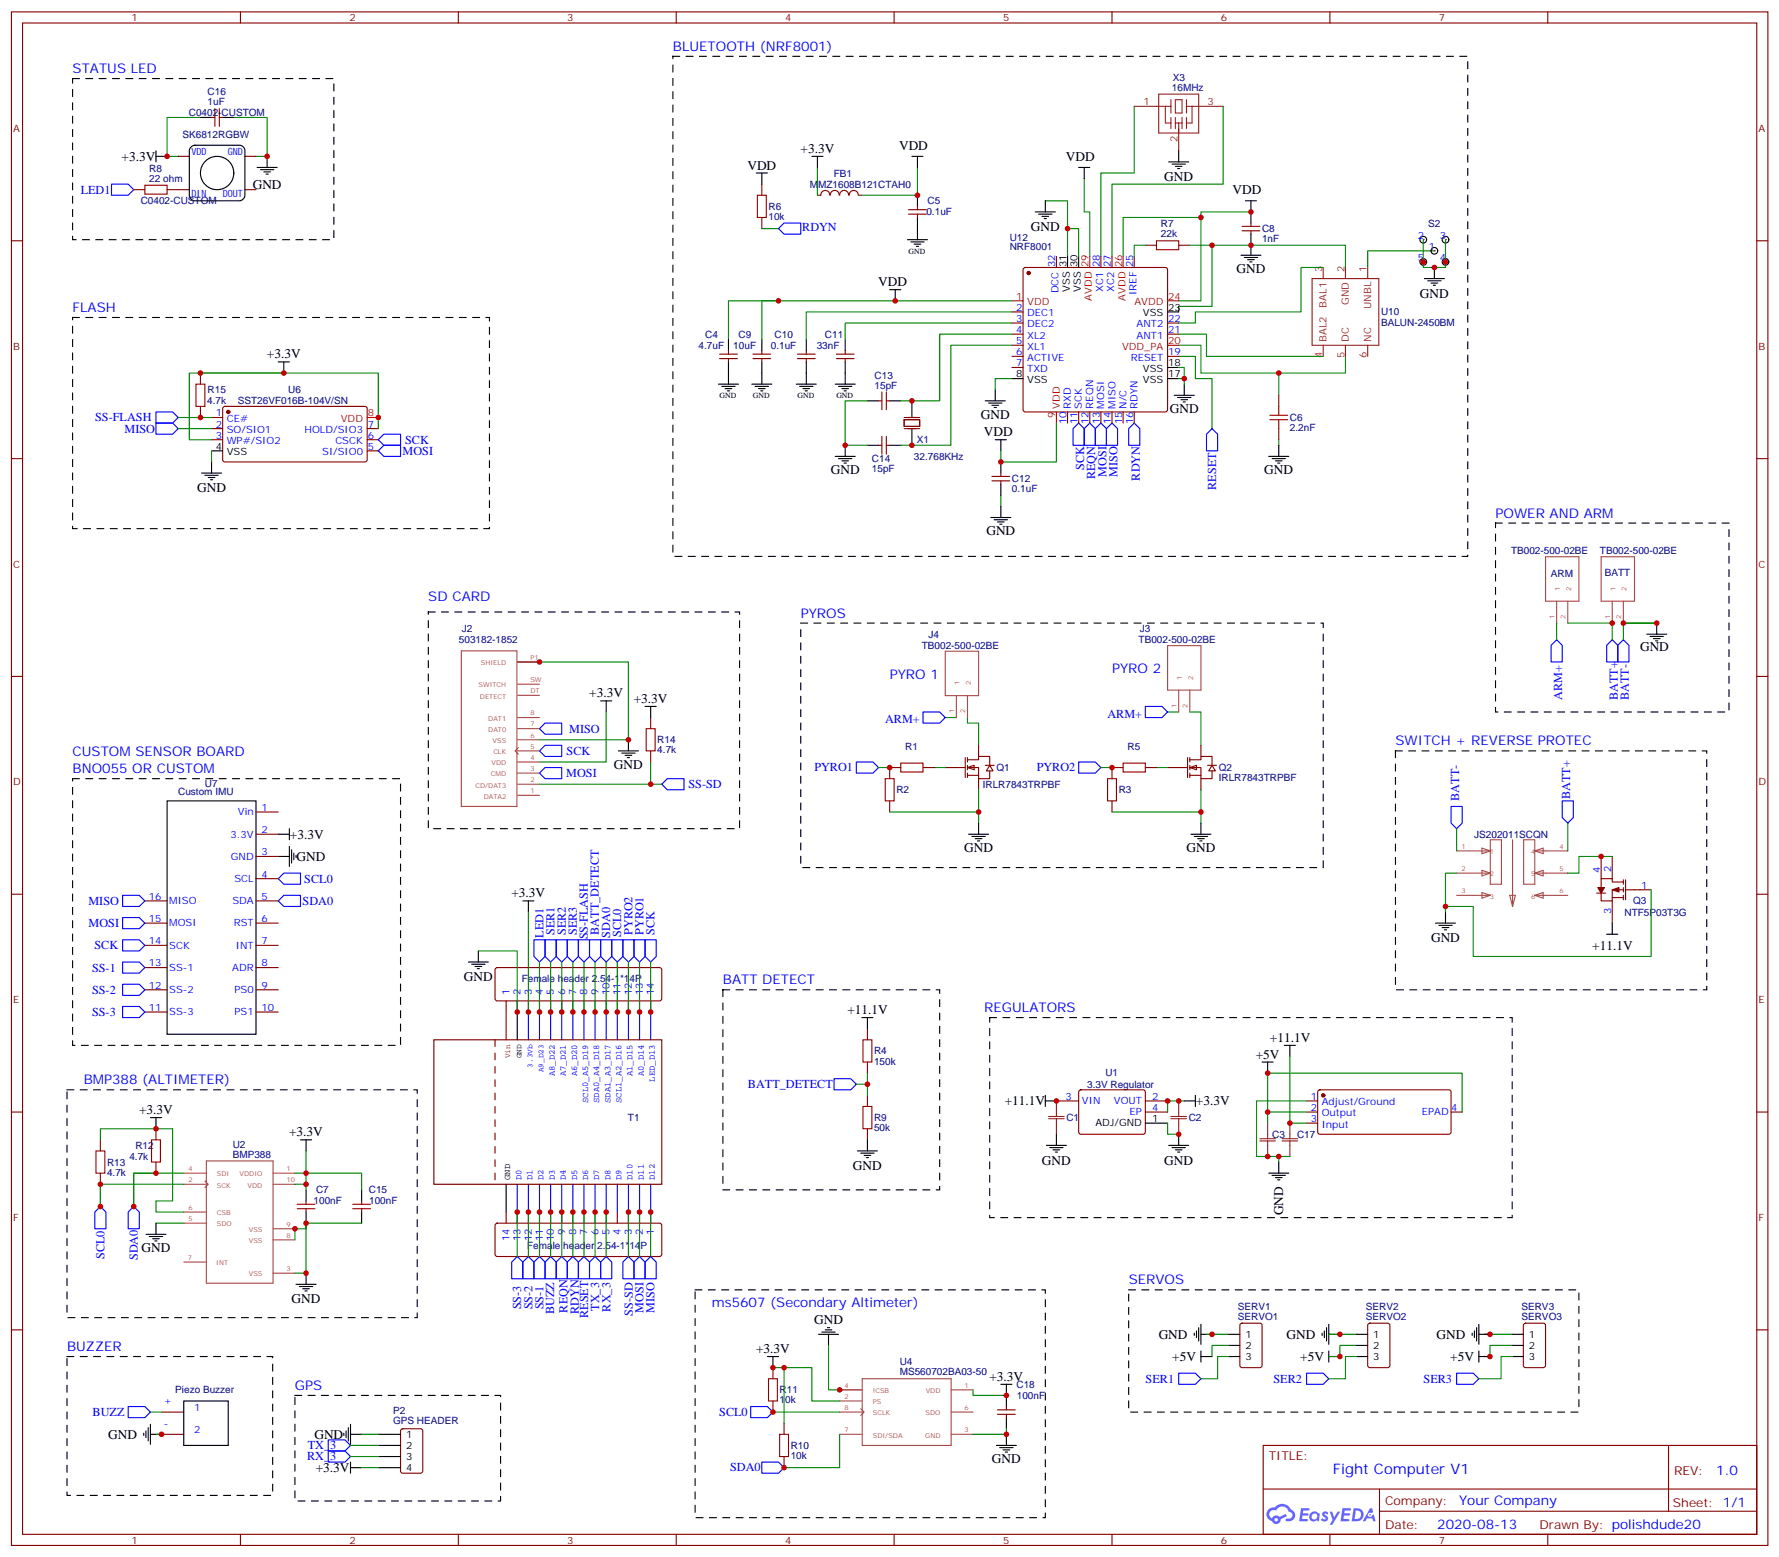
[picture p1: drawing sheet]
<svg xmlns="http://www.w3.org/2000/svg" width="565mm" height="494mm" viewBox="0 0 565 494" stroke-linecap="round" stroke-linejoin="round" font-family="sans-serif">
<defs><g id="words">
<text font-size="4.6" fill="#00f" x="423" y="467.9">Fight Computer V1</text>
<g font-size="4.2" fill="#00f">
<text x="213.5" y="16.1">BLUETOOTH (NRF8001)</text>
<text x="23" y="23.2">STATUS LED</text>
<text x="23" y="99">FLASH</text>
<text x="474.6" y="164.3">POWER AND ARM</text>
<text x="135.9" y="190.7">SD CARD</text>
<text x="254.1" y="196">PYROS</text>
<text x="282.3" y="215.4">PYRO 1</text>
<text x="352.9" y="213.7">PYRO 2</text>
<text x="442.8" y="236.6">SWITCH + REVERSE PROTEC</text>
<text x="23" y="240.1">CUSTOM SENSOR BOARD</text>
<text x="23" y="245.4">BNO055 OR CUSTOM</text>
<text x="229.4" y="312.5">BATT DETECT</text>
<text x="312.3" y="321.3">REGULATORS</text>
<text x="26.6" y="344.2">BMP388 (ALTIMETER)</text>
<text x="358.2" y="407.7">SERVOS</text>
<text x="225.9" y="414.8">ms5607 (Secondary Altimeter)</text>
<text x="21.3" y="428.9">BUZZER</text>
<text x="93.6" y="441.2">GPS</text>
<text x="544.7" y="468.1">1.0</text>
<text x="463" y="477.7">Your Company</text>
<text x="456.1" y="485.5">2020-08-13</text>
</g>
<g font-size="4.2">
<text x="285.3" y="47.5">VDD</text>
<text x="38.6" y="51.1">+3.3V</text>
<text x="237.2" y="53.8">VDD</text>
<text x="254" y="48.5">+3.3V</text>
<text x="338.2" y="51.1">VDD</text>
<text x="80.2" y="59.9">GND</text>
<text x="369.5" y="57.5">GND</text>
<text x="391.1" y="61.7">VDD</text>
<text x="327.1" y="73.4">GND</text>
<text x="392.4" y="86.7">GND</text>
<text x="278.7" y="90.9">VDD</text>
<text x="450.6" y="94.5">GND</text>
<text x="84.7" y="113.8">+3.3V</text>
<text x="371.2" y="131.1">GND</text>
<text x="311.3" y="132.9">GND</text>
<text x="312.2" y="138.5">VDD</text>
<text x="263.6" y="150.5">GND</text>
<text x="401.2" y="150.5">GND</text>
<text x="62.6" y="156.3">GND</text>
<text x="313" y="169.9">GND</text>
<text x="520.5" y="206.6">GND</text>
<text x="187" y="221.4">+3.3V</text>
<text x="201.1" y="223.1">+3.3V</text>
<text x="194.8" y="244">GND</text>
<text x="92" y="266.3">+3.3V</text>
<text x="94.1" y="273.3">GND</text>
<text x="306" y="270.5">GND</text>
<text x="376.5" y="270.5">GND</text>
<text x="162.3" y="284.9">+3.3V</text>
<text x="454.1" y="299.1">GND</text>
<text x="505.3" y="301.5">+11.1V</text>
<text x="147.2" y="311.5">GND</text>
<text x="268.9" y="321.9">+11.1V</text>
<text x="403" y="330.8">+11.1V</text>
<text x="398.5" y="336.1">+5V</text>
<text x="44.1" y="353.7">+3.3V</text>
<text x="318.8" y="350.9">+11.1V</text>
<text x="379.5" y="350.9">+3.3V</text>
<text x="91.8" y="360.7">+3.3V</text>
<text x="270.7" y="371.5">GND</text>
<text x="330.7" y="369.7">GND</text>
<text x="369.5" y="369.7">GND</text>
<text x="407.2" y="385.8" transform="rotate(-90 407.2 385.8)">GND</text>
<text x="44.9" y="397.5">GND</text>
<text x="92.5" y="413.8">GND</text>
<text x="258.3" y="420.4">GND</text>
<text x="367.7" y="425">GND</text>
<text x="408.3" y="425">GND</text>
<text x="455.9" y="425">GND</text>
<text x="239.9" y="429.5">+3.3V</text>
<text x="372" y="432.1">+5V</text>
<text x="412.6" y="432.1">+5V</text>
<text x="460.2" y="432.1">+5V</text>
<text x="314" y="438.4">+3.3V</text>
<text x="34.3" y="456.8">GND</text>
<text x="99.8" y="456.7">GND</text>
<text x="100.2" y="467.3">+3.3V</text>
<text x="314.8" y="464.5">GND</text>
</g>
<g font-size="3.9" fill="#00f">
<text x="25.6" y="61.5">LED1</text>
<text x="254.6" y="73.3">RDYN</text>
<text x="30.2" y="133.8">SS-FLASH</text>
<text x="39.5" y="137.3">MISO</text>
<text x="128.6" y="140.8">SCK</text>
<text x="127.8" y="144.4">MOSI</text>
<text x="344.1" y="149.2" transform="rotate(-90 344.1 149.2)">SCK</text>
<text x="347.6" y="152.1" transform="rotate(-90 347.6 152.1)">REQN</text>
<text x="351.1" y="151.3" transform="rotate(-90 351.1 151.3)">MOSI</text>
<text x="354.6" y="151.3" transform="rotate(-90 354.6 151.3)">MISO</text>
<text x="361.7" y="152.6" transform="rotate(-90 361.7 152.6)">RDYN</text>
<text x="385.9" y="155.5" transform="rotate(-90 385.9 155.5)">RESET</text>
<text x="351.4" y="227.8">ARM+</text>
<text x="495.8" y="222.2" transform="rotate(-90 495.8 222.2)">ARM+</text>
<text x="513.4" y="222.2" transform="rotate(-90 513.4 222.2)">BATT+</text>
<text x="516.9" y="222.2" transform="rotate(-90 516.9 222.2)">BATT-</text>
<text x="180.6" y="232.6">MISO</text>
<text x="280.9" y="229.6">ARM+</text>
<text x="179.8" y="239.7">SCK</text>
<text x="258.4" y="244.9">PYRO1</text>
<text x="329" y="244.9">PYRO2</text>
<text x="179.7" y="246.7">MOSI</text>
<text x="218.5" y="250.2">SS-SD</text>
<text x="463" y="254.3" transform="rotate(-90 463 254.3)">BATT-</text>
<text x="498.3" y="253.7" transform="rotate(-90 498.3 253.7)">BATT+</text>
<text x="96.6" y="280.3">SCL0</text>
<text x="28.1" y="287.4">MISO</text>
<text x="96" y="287.4">SDA0</text>
<text x="28.1" y="294.3">MOSI</text>
<text x="172.5" y="297.6" transform="rotate(-90 172.5 297.6)">LED1</text>
<text x="176" y="296.9" transform="rotate(-90 176 296.9)">SER1</text>
<text x="179.5" y="296.9" transform="rotate(-90 179.5 296.9)">SER2</text>
<text x="183.1" y="296.9" transform="rotate(-90 183.1 296.9)">SER3</text>
<text x="186.6" y="298.2" transform="rotate(-90 186.6 298.2)">SS-FLASH</text>
<text x="190.1" y="296.7" transform="rotate(-90 190.1 296.7)">BATT_DETECT</text>
<text x="193.6" y="297.8" transform="rotate(-90 193.6 297.8)">SDA0</text>
<text x="197.1" y="297.4" transform="rotate(-90 197.1 297.4)">SCL0</text>
<text x="200.7" y="296.9" transform="rotate(-90 200.7 296.9)">PYRO2</text>
<text x="204.2" y="296.9" transform="rotate(-90 204.2 296.9)">PYRO1</text>
<text x="207.7" y="296.8" transform="rotate(-90 207.7 296.8)">SCK</text>
<text x="30" y="301.4">SCK</text>
<text x="29.2" y="308.4">SS-1</text>
<text x="29.2" y="315.5">SS-2</text>
<text x="29.2" y="322.5">SS-3</text>
<text x="237.3" y="345.5">BATT_DETECT</text>
<text x="33.1" y="399.8" transform="rotate(-90 33.1 399.8)">SCL0</text>
<text x="43.7" y="400.1" transform="rotate(-90 43.7 400.1)">SDA0</text>
<text x="165.4" y="415.7" transform="rotate(-90 165.4 415.7)">SS-3</text>
<text x="168.9" y="415.6" transform="rotate(-90 168.9 415.6)">SS-2</text>
<text x="172.5" y="415.7" transform="rotate(-90 172.5 415.7)">SS-1</text>
<text x="175.9" y="417.2" transform="rotate(-90 175.9 417.2)">BUZZ</text>
<text x="180.1" y="416.7" transform="rotate(-90 180.1 416.7)">REQN</text>
<text x="183.7" y="417.1" transform="rotate(-90 183.7 417.1)">RDYN</text>
<text x="186.7" y="418.4" transform="rotate(-90 186.7 418.4)">RESET</text>
<text x="190.2" y="416.1" transform="rotate(-90 190.2 416.1)">TX_3</text>
<text x="193.7" y="416.3" transform="rotate(-90 193.7 416.3)">RX_3</text>
<text x="200.8" y="417.6" transform="rotate(-90 200.8 417.6)">SS-SD</text>
<text x="204.2" y="416.8" transform="rotate(-90 204.2 416.8)">MOSI</text>
<text x="207.7" y="416.8" transform="rotate(-90 207.7 416.8)">MISO</text>
<text x="363.6" y="438.9">SER1</text>
<text x="404.1" y="438.9">SER2</text>
<text x="451.8" y="438.9">SER3</text>
<text x="29.4" y="449.4">BUZZ</text>
<text x="228.2" y="449.5">SCL0</text>
<text x="97.7" y="460.1">TX_3</text>
<text x="97.5" y="463.6">RX_3</text>
<text x="231.7" y="467.1">SDA0</text>
</g>
<g font-size="3.9" fill="#800">
<text x="402.6" y="463.4">TITLE:</text>
<text x="531.3" y="468.1">REV:</text>
<text x="439.5" y="477.6">Company:</text>
<text x="530.9" y="478.3">Sheet: 1/1</text>
<text x="439.5" y="485.3">Date:</text>
<text x="488.6" y="485.4">Draw</text>
<text x="498.7" y="485.4">n By: polishdude20</text>
</g>
<g font-size="3.2" fill="#800">
<text x="41.7" y="6.8">1</text>
<text x="110.9" y="6.8">2</text>
<text x="180" y="6.8">3</text>
<text x="249.2" y="6.8">4</text>
<text x="318.3" y="6.8">5</text>
<text x="387.5" y="6.8">6</text>
<text x="456.6" y="6.8">7</text>
<text x="4.2" y="41.9">A</text>
<text x="558" y="41.9">A</text>
<text x="4.2" y="111">B</text>
<text x="558" y="111">B</text>
<text x="4.2" y="180.2">C</text>
<text x="558" y="180.2">C</text>
<text x="4.2" y="249.3">D</text>
<text x="558" y="249.3">D</text>
<text x="4.2" y="318.5">E</text>
<text x="558" y="318.5">E</text>
<text x="4.2" y="387.6">F</text>
<text x="558" y="387.6">F</text>
<text x="41.7" y="490.1">1</text>
<text x="110.9" y="490.1">2</text>
<text x="180" y="490.1">3</text>
<text x="249.2" y="490.1">4</text>
<text x="318.3" y="490.1">5</text>
<text x="387.5" y="490.1">6</text>
<text x="456.6" y="490.1">7</text>
</g>
<g font-size="3.2" fill="#000080">
<text x="371.9" y="28.8">16MHz</text>
<text x="372.2" y="25.6">X3</text>
<text x="65.9" y="33.4">1uF</text>
<text x="65.9" y="30.2">C16</text>
<text x="59.9" y="36.7">C0402-CUSTOM</text>
<text x="57.9" y="43.7">SK6812RGBW</text>
<text x="47.4" y="57.7">22 ohm</text>
<text x="47.4" y="54.6">R8</text>
<text x="257" y="59.6">MMZ1608B121CTAH0</text>
<text x="264.6" y="56.2">FB1</text>
<text x="44.6" y="64.9">C0402-CUSTOM</text>
<text x="294.3" y="64.9">C5</text>
<text x="243.9" y="69.8">10k</text>
<text x="243.9" y="66.7">R6</text>
<text x="294" y="68.4">0.1uF</text>
<text x="453.2" y="72">S2</text>
<text x="320.4" y="76.4">U12</text>
<text x="368.4" y="75.4">22k</text>
<text x="368.4" y="72.2">R7</text>
<text x="400.5" y="76.9">1nF</text>
<text x="400.5" y="73.7">C8</text>
<text x="320.4" y="79.5">NRF8001</text>
<text x="438.3" y="100.1">U10</text>
<text x="223.8" y="107.2">C4</text>
<text x="234.4" y="107.2">C9</text>
<text x="245.8" y="107.2">C10</text>
<text x="261.8" y="107.2">C11</text>
<text x="438.3" y="103.3">BALUN-2450BM</text>
<text x="221.7" y="110.8">4.7uF</text>
<text x="232.7" y="110.8">10uF</text>
<text x="244.6" y="110.7">0.1uF</text>
<text x="259.2" y="110.8">33nF</text>
<text x="65.9" y="124.8">R15</text>
<text x="91.5" y="124.9">U6</text>
<text x="277.5" y="123.4">15pF</text>
<text x="277.5" y="120.2">C13</text>
<text x="65.8" y="128.4">4.7k</text>
<text x="75.5" y="128.4">SST26VF016B-104V/SN</text>
<text x="409.3" y="136.9">2.2nF</text>
<text x="409.3" y="133.7">C6</text>
<text x="290.9" y="140.7">X1</text>
<text x="276.7" y="149.7">15pF</text>
<text x="276.7" y="146.5">C14</text>
<text x="290" y="146">32.768KHz</text>
<text x="321.1" y="153.1">C12</text>
<text x="321.1" y="156.3">0.1uF</text>
<text x="479.5" y="176">TB002-500-02BE</text>
<text x="507.7" y="176">TB002-500-02BE</text>
<text x="492.2" y="183.1">ARM</text>
<text x="509.3" y="183">BATT</text>
<text x="146.5" y="200.7">J2</text>
<text x="294.7" y="202.5">J4</text>
<text x="361.7" y="200.7">J3</text>
<text x="145.6" y="204.3">503182-1852</text>
<text x="292.5" y="206">TB002-500-02BE</text>
<text x="361.3" y="204.3">TB002-500-02BE</text>
<text x="208.6" y="239.2">4.7k</text>
<text x="208.6" y="236">R14</text>
<text x="287.3" y="238">R1</text>
<text x="357.8" y="238">R5</text>
<text x="316.2" y="244.8">Q1</text>
<text x="386.8" y="244.8">Q2</text>
<text x="65" y="249.8">U7</text>
<text x="284.4" y="251.9">R2</text>
<text x="311.9" y="250.1">IRLR7843TRPBF</text>
<text x="355" y="251.9">R3</text>
<text x="386.8" y="248">IRLR7843TRPBF</text>
<text x="56.6" y="252.5">Custom IMU</text>
<text x="467.8" y="266">JS202011SCQN</text>
<text x="518.3" y="287.1">Q3</text>
<text x="515.5" y="290.6">NTF5P03T3G</text>
<text x="165.5" y="311.9">Female header 2.54-1*14P</text>
<text x="277.4" y="334.7">R4</text>
<text x="277.4" y="337.9">150k</text>
<text x="350.8" y="341.7">U1</text>
<text x="345" y="345.4">3.3V Regulator</text>
<text x="199.3" y="355.9">T1</text>
<text x="277.4" y="359.1">50k</text>
<text x="277.4" y="355.9">R9</text>
<text x="338.4" y="355.9">C1</text>
<text x="377.2" y="355.9">C2</text>
<text x="43" y="364.8">R12</text>
<text x="73.9" y="364.3">U2</text>
<text x="403.7" y="361.2">C3</text>
<text x="411.6" y="361.2">C17</text>
<text x="34" y="370">R13</text>
<text x="41.1" y="368.3">4.7k</text>
<text x="73.8" y="367.5">BMP388</text>
<text x="34" y="373.2">4.7k</text>
<text x="99.5" y="382.4">100nF</text>
<text x="100.3" y="378.8">C7</text>
<text x="117" y="378.8">C15</text>
<text x="117.2" y="382.4">100nF</text>
<text x="167.3" y="396.5">Female header 2.54-1*14P</text>
<text x="392.9" y="419">SERVO1</text>
<text x="392.9" y="415.9">SERV1</text>
<text x="433.4" y="419">SERVO2</text>
<text x="433.4" y="415.9">SERV2</text>
<text x="482.8" y="419">SERVO3</text>
<text x="482.8" y="415.9">SERV3</text>
<text x="285.5" y="436.6">MS560702BA03-50</text>
<text x="285.5" y="433.4">U4</text>
<text x="55.6" y="442.3">Piezo Buzzer</text>
<text x="247.4" y="442.3">R11</text>
<text x="322.6" y="440.6">C18</text>
<text x="124.7" y="448.8">P2</text>
<text x="247.4" y="445.5">10k</text>
<text x="322.7" y="444.1">100nF</text>
<text x="124.7" y="452">GPS HEADER</text>
<text x="250.9" y="460">R10</text>
<text x="250.9" y="463.2">10k</text>
</g>
<g font-size="3.2" fill="#8d2323">
<text x="362.9" y="33.4">1</text>
<text x="383.2" y="33.4">3</text>
<text x="373.7" y="45" transform="rotate(-90 373.7 45)">2</text>
<text x="419.6" y="86.3" transform="rotate(-90 419.6 86.3)">3</text>
<text x="426.6" y="86.3" transform="rotate(-90 426.6 86.3)">2</text>
<text x="433.7" y="86.3" transform="rotate(-90 433.7 86.3)">1</text>
<text x="428" y="96.8" transform="rotate(-90 428 96.8)">GND</text>
<text x="435.1" y="98.1" transform="rotate(-90 435.1 98.1)">UNBL</text>
<text x="419.6" y="113.7" transform="rotate(-90 419.6 113.7)">4</text>
<text x="421" y="108.5" transform="rotate(-90 421 108.5)">BAL2 BAL1</text>
<text x="426.6" y="113.7" transform="rotate(-90 426.6 113.7)">5</text>
<text x="428" y="108.5" transform="rotate(-90 428 108.5)">DC</text>
<text x="433.7" y="113.7" transform="rotate(-90 433.7 113.7)">6</text>
<text x="435.1" y="108.5" transform="rotate(-90 435.1 108.5)">NC</text>
</g>
<g font-size="3.2" fill="#00f">
<text x="60.8" y="49.3">VDD</text>
<text x="72.2" y="49.3">GND</text>
<text x="60.8" y="62.7">DIN</text>
<text x="70.7" y="62.7">DO</text>
<text x="73.8" y="62.7">UT</text>
<text x="449.9" y="75.7">2</text>
<text x="457" y="75.7">3</text>
<text x="449.9" y="82.8">5</text>
<text x="453.4" y="79.3">1</text>
<text x="457" y="82.8">4</text>
<text x="334.9" y="84.7" transform="rotate(-90 334.9 84.7)">32</text>
<text x="349" y="84.7" transform="rotate(-90 349 84.7)">28</text>
<text x="352.5" y="84.7" transform="rotate(-90 352.5 84.7)">27</text>
<text x="359.6" y="84.7" transform="rotate(-90 359.6 84.7)">25</text>
<text x="336" y="93.1" transform="rotate(-90 336 93.1)">DCC</text>
<text x="350.1" y="92.6" transform="rotate(-90 350.1 92.6)">XC1</text>
<text x="353.6" y="92.6" transform="rotate(-90 353.6 92.6)">XC2</text>
<text x="360.6" y="93.6" transform="rotate(-90 360.6 93.6)">IREF</text>
<text x="322.5" y="98.7">2</text>
<text x="326" y="100.4">DEC1</text>
<text x="322.5" y="102.2">3</text>
<text x="322.5" y="105.7">4</text>
<text x="326" y="104">DEC2</text>
<text x="326" y="107.5">XL2</text>
<text x="360.7" y="107.5">ANT1</text>
<text x="360.7" y="104">ANT2</text>
<text x="370.7" y="105.7">21</text>
<text x="370.7" y="102.2">22</text>
<text x="322.5" y="109.3">5</text>
<text x="322.5" y="112.8">6</text>
<text x="326" y="111">XL1</text>
<text x="370.7" y="112.8">19</text>
<text x="322.5" y="116.3">7</text>
<text x="326" y="114.5">ACTIVE</text>
<text x="326" y="118.1">TXD</text>
<text x="358.9" y="114.5">RESET</text>
<text x="339.8" y="129.7" transform="rotate(-90 339.8 129.7)">RXD</text>
<text x="343.4" y="129.7" transform="rotate(-90 343.4 129.7)">SCK</text>
<text x="346.9" y="129.7" transform="rotate(-90 346.9 129.7)">REQN</text>
<text x="350.4" y="129.7" transform="rotate(-90 350.4 129.7)">MOSI</text>
<text x="353.9" y="129.7" transform="rotate(-90 353.9 129.7)">MISO</text>
<text x="357.5" y="129.7" transform="rotate(-90 357.5 129.7)">N/C</text>
<text x="361" y="129.7" transform="rotate(-90 361 129.7)">RDYN</text>
<text x="68.5" y="132.2">1</text>
<text x="68.5" y="135.7">2</text>
<text x="72" y="133.9">CE#</text>
<text x="72" y="137.5">SO/SIO1</text>
<text x="96.7" y="137.5">HOLD/SIO3</text>
<text x="116.7" y="135.7">7</text>
<text x="338.4" y="134.6" transform="rotate(-90 338.4 134.6)">10</text>
<text x="341.9" y="134.6" transform="rotate(-90 341.9 134.6)">11</text>
<text x="345.5" y="134.6" transform="rotate(-90 345.5 134.6)">12</text>
<text x="349" y="134.6" transform="rotate(-90 349 134.6)">13</text>
<text x="352.5" y="134.6" transform="rotate(-90 352.5 134.6)">14</text>
<text x="356.1" y="134.6" transform="rotate(-90 356.1 134.6)">15</text>
<text x="359.6" y="134.6" transform="rotate(-90 359.6 134.6)">16</text>
<text x="68.5" y="139.2">3</text>
<text x="72" y="141">WP#/SIO2</text>
<text x="106.4" y="141">CSCK</text>
<text x="116.7" y="142.8">5</text>
<text x="116.7" y="139.2">6</text>
<text x="102.3" y="144.5">SI/SIO0</text>
<text x="83" y="257.4">1</text>
<text x="75.5" y="258.8">Vin</text>
<text x="73.2" y="265.9">3.3V</text>
<text x="83" y="264.5">2</text>
<text x="73.3" y="272.9">GND</text>
<text x="83" y="271.5">3</text>
<text x="74.4" y="280">SCL</text>
<text x="83" y="278.6">4</text>
<text x="507.8" y="277.2" transform="rotate(-90 507.8 277.2)">4</text>
<text x="511.3" y="276.8" transform="rotate(-90 511.3 276.8)">2</text>
<text x="47.2" y="285.6">16</text>
<text x="53.7" y="287.1">MISO</text>
<text x="73.8" y="287.1">SDA</text>
<text x="83" y="285.6">5</text>
<text x="520.8" y="282.1">1</text>
<text x="47.2" y="292.7">15</text>
<text x="83" y="292.7">6</text>
<text x="511.3" y="290.1" transform="rotate(-90 511.3 290.1)">3</text>
<text x="47.2" y="299.8">14</text>
<text x="53.7" y="294.1">MOSI</text>
<text x="74.2" y="294.1">RST</text>
<text x="83" y="299.8">7</text>
<text x="53.7" y="301.2">SCK</text>
<text x="74.9" y="301.2">INT</text>
<text x="47.2" y="306.8">13</text>
<text x="53.7" y="308.2">SS-1</text>
<text x="73.7" y="308.2">ADR</text>
<text x="83" y="306.8">8</text>
<text x="47.2" y="313.9">12</text>
<text x="53.7" y="315.3">SS-2</text>
<text x="74.4" y="315.3">PS0</text>
<text x="83" y="313.9">9</text>
<text x="161.7" y="316" transform="rotate(-90 161.7 316)">1</text>
<text x="165.2" y="316" transform="rotate(-90 165.2 316)">2</text>
<text x="168.7" y="316" transform="rotate(-90 168.7 316)">3</text>
<text x="172.3" y="316" transform="rotate(-90 172.3 316)">4</text>
<text x="175.8" y="316" transform="rotate(-90 175.8 316)">5</text>
<text x="179.3" y="316" transform="rotate(-90 179.3 316)">6</text>
<text x="182.8" y="316" transform="rotate(-90 182.8 316)">7</text>
<text x="186.4" y="316" transform="rotate(-90 186.4 316)">8</text>
<text x="189.9" y="316" transform="rotate(-90 189.9 316)">9</text>
<text x="193.4" y="316" transform="rotate(-90 193.4 316)">10</text>
<text x="197" y="316" transform="rotate(-90 197 316)">11</text>
<text x="200.5" y="316" transform="rotate(-90 200.5 316)">12</text>
<text x="204" y="316" transform="rotate(-90 204 316)">13</text>
<text x="207.5" y="316" transform="rotate(-90 207.5 316)">14</text>
<text x="47.2" y="320.9">11</text>
<text x="53.7" y="322.3">SS-3</text>
<text x="74.4" y="322.3">PS1</text>
<text x="83" y="320.9">10</text>
<text x="338.2" y="349.1">3</text>
<text x="343.4" y="350.6">VIN</text>
<text x="353.5" y="350.6">VOUT</text>
<text x="365.6" y="349.1">2</text>
<text x="365.6" y="352.7">4</text>
<text x="416" y="349.1">1</text>
<text x="416" y="352.7">2</text>
<text x="419.5" y="350.9">Adjust/Ground</text>
<text x="460.5" y="352.7">4</text>
<text x="358.5" y="354.1">EP</text>
<text x="416" y="356.2">3</text>
<text x="419.5" y="354.4">Output</text>
<text x="419.5" y="358">Input</text>
<text x="451.2" y="354.1">EPAD</text>
<text x="161.7" y="394.1" transform="rotate(-90 161.7 394.1)">14</text>
<text x="165.2" y="394.1" transform="rotate(-90 165.2 394.1)">13</text>
<text x="168.7" y="394.1" transform="rotate(-90 168.7 394.1)">12</text>
<text x="172.3" y="394.1" transform="rotate(-90 172.3 394.1)">11</text>
<text x="175.8" y="394.1" transform="rotate(-90 175.8 394.1)">10</text>
<text x="179.3" y="392.1" transform="rotate(-90 179.3 392.1)">9</text>
<text x="182.8" y="392.1" transform="rotate(-90 182.8 392.1)">8</text>
<text x="186.4" y="392.1" transform="rotate(-90 186.4 392.1)">7</text>
<text x="189.9" y="392.1" transform="rotate(-90 189.9 392.1)">6</text>
<text x="193.4" y="392.1" transform="rotate(-90 193.4 392.1)">5</text>
<text x="197" y="392.1" transform="rotate(-90 197 392.1)">4</text>
<text x="200.5" y="392.1" transform="rotate(-90 200.5 392.1)">3</text>
<text x="204" y="392.1" transform="rotate(-90 204 392.1)">2</text>
<text x="207.5" y="392.1" transform="rotate(-90 207.5 392.1)">1</text>
<text x="52" y="445.8">+</text>
<text x="61.6" y="447.9">1</text>
<text x="52" y="452.9">-</text>
<text x="61.6" y="455">2</text>
</g>
<g font-size="3.2">
<text x="338.4" y="84.7" transform="rotate(-90 338.4 84.7)">31</text>
<text x="341.9" y="84.7" transform="rotate(-90 341.9 84.7)">30</text>
<text x="339.5" y="92.7" transform="rotate(-90 339.5 92.7)">VSS</text>
<text x="343" y="92.7" transform="rotate(-90 343 92.7)">VSS</text>
<text x="362.7" y="100.4">VSS</text>
<text x="370.7" y="98.7">23</text>
<text x="322.5" y="119.8">8</text>
<text x="362.7" y="118.1">VSS</text>
<text x="370.7" y="119.8">17</text>
<text x="370.7" y="116.3">18</text>
<text x="326" y="121.6">VSS</text>
<text x="362.7" y="121.6">VSS</text>
<text x="68.5" y="142.8">4</text>
<text x="72" y="144.5">VSS</text>
<text x="347.6" y="357.6">ADJ/GND</text>
<text x="365.6" y="356.2">1</text>
<text x="395.2" y="424.6">1</text>
<text x="435.8" y="424.6">1</text>
<text x="485.2" y="424.6">1</text>
<text x="395.2" y="428.2">2</text>
<text x="395.2" y="431.7">3</text>
<text x="435.8" y="428.2">2</text>
<text x="435.8" y="431.7">3</text>
<text x="485.2" y="428.2">2</text>
<text x="485.2" y="431.7">3</text>
<text x="128.9" y="456.4">1</text>
<text x="128.9" y="459.9">2</text>
<text x="128.9" y="463.4">3</text>
<text x="128.9" y="467">4</text>
</g>
<g font-size="3.2" fill="#f00">
<text x="345.5" y="84.7" transform="rotate(-90 345.5 84.7)">29</text>
<text x="356.1" y="84.7" transform="rotate(-90 356.1 84.7)">26</text>
<text x="322.5" y="95.1">1</text>
<text x="346.5" y="95.4" transform="rotate(-90 346.5 95.4)">AVDD</text>
<text x="357.1" y="95.4" transform="rotate(-90 357.1 95.4)">AVDD</text>
<text x="370.7" y="95.1">24</text>
<text x="326" y="96.9">VDD</text>
<text x="360" y="96.9">AVDD</text>
<text x="356.1" y="111">VDD_PA</text>
<text x="370.7" y="109.3">20</text>
<text x="336.3" y="129.7" transform="rotate(-90 336.3 129.7)">VDD</text>
<text x="108.2" y="133.9">VDD</text>
<text x="116.7" y="132.2">8</text>
<text x="334.9" y="132.6" transform="rotate(-90 334.9 132.6)">9</text>
</g>
<g font-size="2.8" fill="#00f">
<text x="176.1" y="341.7" transform="rotate(-90 176.1 341.7)">A8_D22</text>
<text x="179.6" y="341.7" transform="rotate(-90 179.6 341.7)">A7_D21</text>
<text x="183.1" y="341.7" transform="rotate(-90 183.1 341.7)">A6_D20</text>
<text x="200.7" y="341.7" transform="rotate(-90 200.7 341.7)">A1_D15</text>
<text x="204.3" y="341.7" transform="rotate(-90 204.3 341.7)">A0_D14</text>
<text x="207.8" y="343.4" transform="rotate(-90 207.8 343.4)">LED_D13</text>
<text x="186.6" y="350.1" transform="rotate(-90 186.6 350.1)">SCL0_A5_D19</text>
<text x="190.2" y="350.1" transform="rotate(-90 190.2 350.1)">SDA0_A4_D18</text>
<text x="193.7" y="350.1" transform="rotate(-90 193.7 350.1)">SDA1_A3_D17</text>
<text x="197.2" y="350.1" transform="rotate(-90 197.2 350.1)">SCL1_A2_D16</text>
<text x="165.5" y="374.5" transform="rotate(-90 165.5 374.5)">D0</text>
<text x="169" y="374.5" transform="rotate(-90 169 374.5)">D1</text>
<text x="172.5" y="374.5" transform="rotate(-90 172.5 374.5)">D2</text>
<text x="176.1" y="374.5" transform="rotate(-90 176.1 374.5)">D3</text>
<text x="179.6" y="374.5" transform="rotate(-90 179.6 374.5)">D4</text>
<text x="183.1" y="374.5" transform="rotate(-90 183.1 374.5)">D5</text>
<text x="186.6" y="374.5" transform="rotate(-90 186.6 374.5)">D6</text>
<text x="190.2" y="374.5" transform="rotate(-90 190.2 374.5)">D7</text>
<text x="193.7" y="374.5" transform="rotate(-90 193.7 374.5)">D8</text>
<text x="197.2" y="374.5" transform="rotate(-90 197.2 374.5)">D9</text>
<text x="200.7" y="374.5" transform="rotate(-90 200.7 374.5)">D10</text>
<text x="204.3" y="374.5" transform="rotate(-90 204.3 374.5)">D11</text>
<text x="207.8" y="374.5" transform="rotate(-90 207.8 374.5)">D12</text>
</g>
<text font-size="2.8" x="161.9" y="374.5" transform="rotate(-90 161.9 374.5)">GND</text>
<g font-size="2.5">
<text x="288.3" y="80.5">GND</text>
<text x="228.4" y="126.4">GND</text>
<text x="239" y="126.4">GND</text>
<text x="253.1" y="126.4">GND</text>
<text x="265.4" y="126.4">GND</text>
<text x="165.5" y="336" transform="rotate(-90 165.5 336)">GND</text>
</g>
<text font-size="2.5" fill="#f00" x="161.9" y="336" transform="rotate(-90 161.9 336)">Vin</text>
<g font-size="2.5" fill="#00f">
<text x="169" y="338.9" transform="rotate(-90 169 338.9)">3.3Vb</text>
<text x="172.5" y="340.4" transform="rotate(-90 172.5 340.4)">A9_D23</text>
</g>
<g font-size="2.1" fill="#a54b4b">
<text x="495" y="187.5" transform="rotate(-90 495 187.5)">1</text>
<text x="498.6" y="187.5" transform="rotate(-90 498.6 187.5)">2</text>
<text x="512.7" y="187.5" transform="rotate(-90 512.7 187.5)">1</text>
<text x="516.2" y="187.5" transform="rotate(-90 516.2 187.5)">2</text>
<text x="493.3" y="196.5" transform="rotate(-90 493.3 196.5)">1</text>
<text x="496.8" y="196.5" transform="rotate(-90 496.8 196.5)">2</text>
<text x="510.9" y="196.5" transform="rotate(-90 510.9 196.5)">1</text>
<text x="514.5" y="196.5" transform="rotate(-90 514.5 196.5)">2</text>
<text x="168.3" y="209.5">P1</text>
<text x="152.6" y="211.2">SHIELD</text>
<text x="375.1" y="215.7" transform="rotate(-90 375.1 215.7)">1</text>
<text x="378.6" y="215.7" transform="rotate(-90 378.6 215.7)">2</text>
<text x="151.9" y="218.2">SWITCH</text>
<text x="152.3" y="221.8">DETECT</text>
<text x="168.3" y="220">DT</text>
<text x="168.3" y="216.5">SW</text>
<text x="304.5" y="217.5" transform="rotate(-90 304.5 217.5)">1</text>
<text x="308.1" y="217.5" transform="rotate(-90 308.1 217.5)">2</text>
<text x="168.3" y="227.1">8</text>
<text x="302.8" y="226.5" transform="rotate(-90 302.8 226.5)">1</text>
<text x="306.3" y="226.5" transform="rotate(-90 306.3 226.5)">2</text>
<text x="373.4" y="224.7" transform="rotate(-90 373.4 224.7)">1</text>
<text x="376.9" y="224.7" transform="rotate(-90 376.9 224.7)">2</text>
<text x="155" y="232.4">DAT0</text>
<text x="155" y="228.8">DAT1</text>
<text x="168.3" y="230.6">7</text>
<text x="156.3" y="235.9">VSS</text>
<text x="156.6" y="239.4">CLK</text>
<text x="168.3" y="237.7">5</text>
<text x="168.3" y="234.1">6</text>
<text x="156" y="242.9">VDD</text>
<text x="168.3" y="244.7">3</text>
<text x="168.3" y="241.2">4</text>
<text x="150.9" y="250">CD/DAT3</text>
<text x="155.8" y="246.5">CMD</text>
<text x="168.3" y="251.8">1</text>
<text x="168.3" y="248.3">2</text>
<text x="153.5" y="253.5">DATA2</text>
<text x="463.8" y="269.4">1</text>
<text x="494.9" y="269.4">4</text>
<text x="472.8" y="271.2">1</text>
<text x="485.9" y="271.2">4</text>
<text x="463.8" y="276.5">2</text>
<text x="472.8" y="278.2">2</text>
<text x="485.9" y="278.2">5</text>
<text x="494.9" y="276.5">5</text>
<text x="463.8" y="283.5">3</text>
<text x="472.8" y="285.3">3</text>
<text x="485.9" y="285.3">6</text>
<text x="494.9" y="283.5">6</text>
<text x="59.9" y="371.7">4</text>
<text x="90.9" y="371.7">1</text>
<text x="59.9" y="375.3">2</text>
<text x="68.8" y="377">SCK</text>
<text x="68.8" y="373.5">SDI</text>
<text x="76" y="373.5">VDDIO</text>
<text x="78.6" y="377">VDD</text>
<text x="90.9" y="375.3">10</text>
<text x="59.9" y="387.6">5</text>
<text x="59.9" y="384.1">6</text>
<text x="68.8" y="389.3">SDO</text>
<text x="68.8" y="385.8">CSB</text>
<text x="90.9" y="389.4">9</text>
<text x="79" y="394.6">VSS</text>
<text x="79" y="391.1">VSS</text>
<text x="90.9" y="392.9">8</text>
<text x="59.6" y="400">7</text>
<text x="68.6" y="401.7">INT</text>
<text x="79" y="405.2">VSS</text>
<text x="90.9" y="403.5">3</text>
<text x="268" y="440.5">4</text>
<text x="277" y="442.3">!CSB</text>
<text x="293.8" y="442.3">VDD</text>
<text x="306.1" y="440.5">1</text>
<text x="268" y="444.1">2</text>
<text x="268" y="447.6">8</text>
<text x="277" y="445.8">PS</text>
<text x="277" y="449.3">SCLK</text>
<text x="293.7" y="449.3">SDO</text>
<text x="306.1" y="447.6">6</text>
<text x="268" y="454.6">7</text>
<text x="306.1" y="454.6">3</text>
<text x="277" y="456.4">SDI/SDA</text>
<text x="293.6" y="456.4">GND</text>
</g>
</g></defs>
<g fill="none" stroke="#870000" stroke-width=".35">
<path d="M3.6 3.8h557.4v486.8h-557.4zM7.2 7.3h550.3v479.8h-550.3zM76.3 3.8v3.5M145.5 3.8v3.5M214.6 3.8v3.5M283.7 3.8v3.5M352.9 3.8v3.5M422 3.8v3.5M491.2 3.8v3.5M3.6 76.4h3.6M557.5 76.4h3.5M3.6 145.6h3.6"/>
<path d="M557.5 145.6h3.5M3.6 214.7h3.6M557.5 214.7h3.5M3.6 283.9h3.6M557.5 283.9h3.5M3.6 353h3.6M557.5 353h3.5M3.6 422.2h3.6M557.5 422.2h3.5M400.9 458.9h156.6v28.2h-156.6zM529.5 458.9v20.9M400.9 472.7h156.5"/>
<path d="M437.8 479.8h119.6M437.8 472.7v14.1M76.3 487.1v3.5M145.5 487.1v3.5M214.6 487.1v3.5M283.7 487.1v3.5M352.9 487.1v3.5M422 487.1v3.5M491.2 487.1v3.5"/>
</g>
<g fill="#5487ff">
<path d="M419.8 480a1.22 1.22 0 0 1 1.8 .3l-.4 .6a.47 .47 0 0 0-.4-.4 .47 .47 0 0 0-.5 .2l.2 .2a1.14 1.14 0 0 1 .8 1.7 1.14 1.14 0 0 1-1.9 0l-.3-.2 .5-.5 .8 .4a.29 .29 0 0 0 .3-.2 .29 .29 0 0 0-.3-.4 1.04 1.04 0 0 1-.6-1.7z"/>
<path d="M412.9 478.8h2.3l.3 .2-.1 .5h-1.8l-.1 .9h1.5l.3 .4-.4 .3h-1.6l-.1 1.1 1.7 .1 .2 .3-.2 .3h-2.6z"/>
<path d="M426 478.8l2.7 .2-.2 .5h-1.8l-.1 .9h1.5l.3 .3-.3 .4h-1.6l-.2 1.1 1.7 .1 .2 .3-.1 .3h-2.7z"/>
<path d="M434.8 478.8h.6l.4 1.2-.6 .4a.69 .69 0 0 0-1.1 .2 .69 .69 0 0 0 .5 1 .69 .69 0 0 0 .9-.6l.5-.3 .5 2.2h-.8l-.2-.9h-1.7l-.5 .9h-.9z"/>
<path d="M422 479.9h.7l.7 1.8 1.1-1.8h.8l-2.5 4.2h-.8l.9-1.6z"/>
<path d="M429.5 478.8l-.6 4.1h1.4a2.11 2.11 0 0 0 2.4-2.1 2.11 2.11 0 0 0-2.5-2zM430.3 479.5a1.43 1.43 0 0 1 1.6 1.6 1.43 1.43 0 0 1-2 1.1z"/>
<path d="M415.8 480.4a1.54 1.54 0 0 0 0 2.2 1.54 1.54 0 0 0 2.1 .1l.6 .2 .3-2.3-.6-.2a1.49 1.49 0 0 0-2.4 0zM416.1 481.4a.95 .95 0 0 1 1.9 0 .95 .95 0 0 1-1.9 0z"/>
<path d="M402.6 479.2a2.18 2.18 0 0 0 1 3.7 1.44 1.44 0 0 0 1.7 .9 1.44 1.44 0 0 0 1.1-1.5l2-1-.4-.7-1.9 .9a1.47 1.47 0 0 0-2.5 .5 1.39 1.39 0 0 1-.6-2 1.39 1.39 0 0 1 2-.4 2.12 2.12 0 0 1 2.1-1.3 2.12 2.12 0 0 1 1.9 1.7 1.14 1.14 0 0 1 1.1 1.4 1.14 1.14 0 0 1-1.6 .7 .43 .43 0 0 0-.6 .4 .43 .43 0 0 0 .4 .4 1.98 1.98 0 0 0 2.6-1.2 1.98 1.98 0 0 0-1.3-2.5 3.1 3.1 0 0 0-5.2-.7l-.9 .1zM404.5 482.5a.54 .54 0 0 1 1 0 .54 .54 0 0 1-1 0z"/>
<circle cx="434.8" cy="480.9" r=".26"/>
</g>
<g fill="none" stroke="#000" stroke-width=".35">
<path d="M81.6 53.2h6.3M82.7 53.9h4.2M83.7 54.6h2.1M84.4 55.3h.7M84.8 49.6v3.6M190.6 222.5h3.5M192.4 222.5v3.5M88.3 271.9h3.5M88.3 264.8h3.5M91.8 263.1v3.5M91.8 268.7v6.4M92.5 269.8v4.2"/>
<path d="M93.2 270.8v2.1M93.9 271.5v.7M307.4 264.8h6.3M308.4 265.5h4.3M309.5 266.2h2.1M310.2 266.9h.7M310.6 261.3v3.5M377.9 264.8h6.4M379 265.5h4.2M380 266.2h2.2M380.8 266.9h.7M381.1 261.3v3.5"/>
<path d="M165.9 286h3.5M167.7 286v3.5M455.5 293.1h6.4M456.6 293.8h4.2M457.7 294.5h2.1M458.4 295.2h.7M458.7 289.5v3.6M509.9 296.6h3.5M511.6 293.1v3.5M148.6 305.4h6.4M149.7 306.1h4.2M150.7 306.8h2.2"/>
<path d="M151.4 307.5h.8M151.8 301.9v3.5M400.5 337.1h3.5M402.3 337.1v3.6M407.6 331.9h3.5M409.3 331.9v3.5M331.7 349.5h3.5M331.7 347.7v3.6M375.8 349.5h3.5M379.3 347.7v3.6M370.9 363.6h6.3M371.9 364.3h4.3"/>
<path d="M373 365h2.1M373.7 365.7h.7M374.1 360.1v3.5M402.6 372.4h6.4M403.7 373.1h4.2M404.7 373.8h2.2M405.4 374.5h.8M405.8 368.9v3.5M379 423.2v.7M379.7 422.5v2.1M380.4 421.5v4.2M381.1 430.6h3.5"/>
<path d="M381.1 420.4v6.4M381.1 428.9v3.5M381.1 423.6h3.5M389.9 430.6h3.6M389.9 423.6h3.6M389.9 427.1h3.6M419.6 423.2v.7M420.3 422.5v2.1M421 421.5v4.2M421.7 430.6h3.5M421.7 420.4v6.4M421.7 428.9v3.5"/>
<path d="M421.7 423.6h3.5M430.5 430.6h3.5M430.5 423.6h3.5M430.5 427.1h3.5M467.2 423.2v.7M467.9 422.5v2.1M468.6 421.5v4.2M469.3 430.6h3.5M469.3 423.6h3.5M469.3 420.4v6.4M469.3 428.9v3.5M479.9 430.6h3.5"/>
<path d="M479.9 423.6h3.5M479.9 427.1h3.5M45.6 455v.7M46.3 454.3v2.1M47 453.2v4.2M47.7 455.3h3.6M47.7 452.2v6.3"/>
</g>
<path d="M135.9 194.3h98.8v68.8h-98.8zM254.1 197.8h165.8v77.6h-165.8zM23 247.2h104.1v84.7h-104.1z" fill="none" stroke="#000" stroke-width=".35" stroke-dasharray="2.1 2.1"/>
<g fill="none" stroke="#008700" stroke-width=".35">
<path d="M300 227.8h3.5M307 227.8v1.8h3.6v7M370.5 226h3.6M377.6 226h3.5v10.6M278.8 243.7h3.5M282.3 257.8h28.3v3.5M349.4 243.7h3.5M352.9 257.8h28.2v3.5M167.7 289.5v31.8M151.8 301.9h12.3v19.4M206.5 384.8v14.1M382.9 423.6h7"/>
<path d="M389.9 427.1h-5.3v3.5M389.9 430.6h-3.5v7.1h-5.3M421.7 423.6h8.8M430.5 427.1h-5.3v3.5h-3.5M430.5 430.6h-3.5v7.1h-5.3M471.1 423.6h8.8M479.9 427.1h-7.1v3.5h-1.7M479.9 430.6h-3.5v7.1h-7.1M49.5 455.3h1.8"/>
</g>
<g fill="none" stroke="#870000" stroke-width=".35">
<path d="M157.3 307.4l.5-.2h51.5l.5 .2 .2 .5v9.1l-.2 .5-.5 .2h-51.5l-.5-.2-.2-.5v-9.1zM160.6 317.7v3.6M164.1 317.7v3.6M167.7 317.7v3.6M171.2 317.7v3.6M174.7 317.7v3.6M178.3 317.7v3.6M181.8 317.7v3.6M185.3 317.7v3.6M188.8 317.7v3.6M192.4 317.7v3.6M195.9 317.7v3.6"/>
<path d="M199.4 317.7v3.6M203 317.7v3.6M206.5 317.7v3.6M157.3 388.5l.5-.2h51.5l.5 .2 .2 .5v9.2l-.2 .5-.5 .2h-51.5l-.5-.2-.2-.5v-9.2zM160.6 384.8v3.5M164.1 384.8v3.5M167.7 384.8v3.5M171.2 384.8v3.5M174.7 384.8v3.5M178.3 384.8v3.5M181.8 384.8v3.5M185.3 384.8v3.5"/>
<path d="M188.8 384.8v3.5M192.4 384.8v3.5M195.9 384.8v3.5M199.4 384.8v3.5M203 384.8v3.5M206.5 384.8v3.5M393.7 420.3l.5-.2h5.6l.7 .4v13l-.5 .6-5.8 .1-.7-.5v-12.9zM434.3 420.3l.4-.2h5.7l.6 .4 .1 13-.5 .6-5.9 .1-.6-.5-.1-12.9zM483.6 420.3l.5-.2h5.7l.6 .4 .1 13-.5 .6-5.9 .1-.6-.5-.1-12.9z"/>
</g>
<g fill="none" stroke="#00f" stroke-width=".35">
<path d="M35.4 58.5h5.3l1.7 1.7-1.7 1.8h-5.3zM171.2 238.4l1.8-1.8h5.3v3.5h-5.3zM173 229.6h5.3v3.5h-5.3l-1.8-1.8zM171.2 245.4l1.8-1.7h5.3v3.5h-5.3zM210 249l1.8-1.8h5.3v3.5h-5.3zM271.7 241.9h5.3l1.8 1.8-1.8 1.7h-5.3zM342.3 241.9h5.3l1.8 1.8-1.8 1.7h-5.3zM88.3 278.9l1.8-1.7h5.3v3.5h-5.3zM88.3 286l1.8-1.8h5.3v3.6h-5.3zM169.4 298.3h3.6v5.3l-1.8 1.8-1.8-1.8zM190.6 298.3h3.5v5.3l-1.7 1.8-1.8-1.8zM194.1 298.3h3.6v5.3l-1.8 1.8-1.8-1.8z"/>
<path d="M197.7 298.3h3.5v5.3l-1.8 1.8-1.7-1.8zM201.2 298.3h3.5v5.3l-1.7 1.8-1.8-1.8zM204.7 298.3h3.5v5.3l-1.7 1.8-1.8-1.8zM203 398.9l1.7 1.7v5.3h-3.5v-5.3zM173 400.6l1.7-1.7 1.8 1.7v5.3h-3.5zM197.7 400.6l1.7-1.7 1.8 1.7v5.3h-3.5zM204.7 400.6l1.8-1.7 1.7 1.7v5.3h-3.5zM374.1 435.9h5.2l1.8 1.8-1.8 1.8h-5.2zM414.6 435.9h5.3l1.8 1.8-1.8 1.8h-5.3zM462.2 435.9h5.3l1.8 1.8-1.8 1.8h-5.3zM40.7 446.5h5.3l1.7 1.8-1.7 1.7h-5.3z"/>
</g>
<g fill="none" stroke="#a64a4a" stroke-width=".35">
<path d="M462.2 270.1h7M462.2 277.2h7M469.4 270.1h3.5M469.4 277.2h3.5M470.3 269.2l2.6 .9-2.6 .9zM470.3 276.3l2.6 .9-2.6 .9zM472.9 266.6h3.6v14.1h-3.6zM480 266.6v21.2M483.5 266.6h3.5v14.1h-3.5zM487 270.1h10.5M487 277.2h10.5M487 270.1l2.7-.9v1.8z"/>
<path d="M487 277.2l2.7-.9v1.8zM462.2 284.2h7M469.4 284.2h3.5M470.3 283.4l2.6 .8-2.6 .9zM479.1 284.2h1.8l-.9 3.6zM487 284.2h10.5M487 284.2l2.7-.8v1.7z"/>
</g>
<g fill="#fff" stroke="#870000" stroke-width=".35">
<path d="M307 243.7l2.1-.7v1.4z"/>
<path d="M314.1 243l1 1.7h-2.1z"/>
</g>
<path d="M310.6 236.6v3.5M300 243.7h6.3M306.3 240.5v6.3M307 241.2h3.6v-1.1h3.5v2.9M307 243.7h3.6v3.5h3.5v-2.5M307 246.1h3.6M307 240.5v1.4M307 243v1.4M307 245.4v1.4M310.6 247.2v3.5M312.7 243h2.8" fill="none" stroke="#870000" stroke-width=".35"/>
<g fill="#fff" stroke="#870000" stroke-width=".35">
<path d="M377.6 243.7l2.1-.7v1.4z"/>
<path d="M384.6 243l1.1 1.7h-2.1z"/>
</g>
<g fill="none" stroke="#870000" stroke-width=".35">
<path d="M56.6 49.6h3.5M77.7 49.6h3.5M56.6 60.2h3.5M77.7 60.2h3.5M381.1 236.6v3.5M370.5 243.7h6.4M376.9 240.5v6.3M377.6 241.2h3.5v-1.1h3.5v2.9M377.6 243.7h3.5v3.5h3.5v-2.5M377.6 246.1h3.5M377.6 240.5v1.4M377.6 243v1.4"/>
<path d="M377.6 245.4v1.4M381.1 247.2v3.5M383.2 243h2.8M51.3 448.3h7M51.3 455.3h7M127.3 453.8l.5-.2h5.7l.6 .4 .1 13-.5 .6-5.9 .1-.6-.5-.1-12.9z"/>
</g>
<g fill="none" stroke="#008700" stroke-width=".35">
<path d="M63.6 37.3h-10.6v12.3h3.6M74.2 37.3h10.6v12.3h-3.6M455.2 79.6h-21.2v5.3M296.4 243.7h3.6M310.6 250.7v7.1M367 243.7h3.5M381.1 250.7v7.1M171.2 305.4v15.9M47.7 448.3h3.6M111.2 458.9h8.9M114.8 455.3h5.3M111.2 462.4h8.9"/>
<path d="M114.8 465.9h5.3"/>
</g>
<g fill="none" stroke="#000" stroke-width=".35">
<path d="M49.5 49.6h3.5M49.5 47.9v3.5M60.7 46.6l1.1-.5h14.2l1.2 .5 .5 1.3v14.1l-.6 1.2-1.1 .5h-14.2l-1.2-.5-.5-1.2v-14.1zM452 88.4h6.4M453.1 89.1h4.2M454.1 89.9h2.1M454.8 90.6h.7M455.2 84.9v3.5M164.1 321.3v8.8M95.4 361.8h3.5M97.1 361.8v3.6M160.6 376v8.8"/>
<path d="M58.3 444.7h14.1v14.2h-14.1zM109.1 455v.7M109.8 454.3v2.1M110.5 453.2v4.2M111.2 455.3h3.6M111.2 452.2v6.3M120.1 455.3h7M120.1 458.9h7M111.2 465.9h3.6M111.2 464.1v3.6M120.1 462.4h7M120.1 465.9h7"/>
<circle cx="68.9" cy="54.9" r="5.3"/>
<circle cx="451.7" cy="76.1" r="1.06"/>
<circle cx="455.2" cy="79.6" r="1.06"/>
<circle cx="458.7" cy="76.1" r="1.06"/>
<circle cx="451.7" cy="83.1" r="1.06"/>
<circle cx="458.7" cy="83.1" r="1.06"/>
</g>
<path d="M23 24.9h82.9v51.2h-82.9zM314.1 323h165.8v63.5h-165.8zM21.3 346h111.1v72.3h-111.1zM358.2 409.5h142.9v38.8h-142.9zM21.3 430.6h65.2v44.1h-65.2zM93.6 443h65.3v33.5h-65.3z" fill="none" stroke="#000" stroke-width=".35" stroke-dasharray="2.1 2.1"/>
<g fill="none" stroke="#00f" stroke-width=".35">
<path d="M173 298.3h3.5v5.3l-1.8 1.8-1.7-1.8zM176.5 298.3h3.5v5.3l-1.7 1.8-1.8-1.8zM180 298.3h3.6v5.3l-1.8 1.8-1.8-1.8zM167.7 321.3v8.8M171.2 321.3v8.8M174.7 321.3v8.8M178.3 321.3v8.8M181.8 321.3v8.8M185.3 321.3v8.8M188.8 321.3v8.8M192.4 321.3v8.8M195.9 321.3v8.8"/>
<path d="M199.4 321.3v8.8M203 321.3v8.8M206.5 321.3v8.8M164.1 376v8.8M167.7 376v8.8M171.2 376v8.8M174.7 376v8.8M178.3 376v8.8M181.8 376v8.8M185.3 376v8.8M188.8 376v8.8M192.4 376v8.8"/>
<path d="M195.9 376v8.8M199.4 376v8.8M203 376v8.8M206.5 376v8.8M178.3 398.9l1.7 1.7v5.3h-3.5v-5.3zM181.8 398.9l1.8 1.7v5.3h-3.6v-5.3zM188.8 398.9l1.8 1.7v5.3h-3.5v-5.3zM192.4 398.9l1.7 1.7v5.3h-3.5v-5.3zM183.6 400.6l1.7-1.7 1.8 1.7v5.3h-3.5zM104.2 457.1h5.3l1.7 1.8-1.7 1.7h-5.3zM104.2 460.6h5.3l1.7 1.8-1.7 1.7h-5.3z"/>
</g>
<path d="M371.6 355.1h4.9M371.6 354.4h4.9M374.1 349.5v4.9M374.1 355.1v5" fill="none" stroke="#8c2424" stroke-width=".35"/>
<path d="M160.6 321.3v8.8" fill="none" stroke="#f00" stroke-width=".35"/>
<path d="M137.7 330.1h72.3v45.9h-72.3z" fill="none" stroke="#600" stroke-width=".35"/>
<path d="M157.1 330.1v45.9" fill="none" stroke="#600" stroke-width=".35" stroke-dasharray="2.1 2.1"/>
<g fill="#870000">
<circle cx="455.2" cy="79.6" r=".18"/>
<circle cx="451.7" cy="76.1" r=".18"/>
<circle cx="458.7" cy="76.1" r=".18"/>
<circle cx="458.7" cy="83.1" r=".18"/>
<circle cx="451.7" cy="83.1" r=".18"/>
</g>
<g fill="none" stroke="#000" stroke-width=".35">
<path d="M63.6 37.3h3.5M70.7 37.3h3.5M240 54.9h3.5M241.8 54.9v3.6M257.6 49.6h3.6M259.4 49.6v3.6M289.4 49.6h3.5M291.1 49.6v3.6M342.3 53.2h3.5M344.1 53.2v3.5M370.9 51.4h6.3M371.9 52.1h4.3"/>
<path d="M373 52.8h2.1M373.7 53.5h.7M374.1 47.9v3.5M288 76.1h6.3M289 76.8h4.3M290.1 77.5h2.1M290.8 78.2h.7M291.1 62v3.5M291.1 69v7.1M328.5 67.3h6.4M329.6 68h4.2M330.7 68.7h2.1"/>
<path d="M331.4 69.4h.7M331.7 63.7v3.6M395.2 63.7h3.5M397 63.7v7.1M397 74.3v6.7M282.3 92h3.6M284.1 92v3.5M338.8 81.4v3.5M342.3 81.4v3.5M370.5 99h3.6M393.8 81h6.4M394.9 81.7h4.2"/>
<path d="M395.9 82.4h2.1M396.6 83.1h.7M88.3 114.9h3.5M90.1 114.9v3.5M231.2 107.8v3.6M231.2 114.9v7.1M241.8 107.8v3.6M241.8 114.9v7.1M255.9 107.8v3.6M255.9 114.9v7.1M268.2 107.8v3.6M268.2 114.9v7.1"/>
<path d="M370.5 116.7h3.6M228 122h6.4M229.1 122.7h4.2M230.1 123.4h2.1M230.8 124.1h.7M238.6 122h6.3M239.6 122.7h4.3M240.7 123.4h2.1M241.4 124.1h.7M252.7 122h6.3M253.8 122.7h4.2M254.8 123.4h2.1"/>
<path d="M255.5 124.1h.7M265 122h6.4M266.1 122.7h4.2M267.2 123.4h2.1M267.9 124.1h.7M275.3 127.2h3.5M282.3 127.2h3.6M289.4 127.2v5.3M289.4 136.1v5.3M312.7 127.2h6.3M313.7 128h4.3M314.8 128.7h2.1"/>
<path d="M315.5 129.4h.7M315.8 139.6h3.6M315.8 123.7v3.5M317.6 139.6v3.5M321.1 120.2h3.6M370.5 120.2h3.6M372.6 125.5h6.4M373.7 126.2h4.2M374.8 126.9h2.1M375.5 127.6h.7M375.8 122v3.5M64 150.2h6.3"/>
<path d="M65 150.9h4.3M66.1 151.6h2.1M66.8 152.3h.7M67.1 143.1h3.6M67.1 146.6v3.6M265 144.9h6.4M266.1 145.6h4.2M267.2 146.3h2.1M267.9 147h.7M268.2 141.4v3.5M275.3 141.4h3.5M282.3 141.4h3.6"/>
<path d="M317.6 146.6v3.6M317.6 153.7v3.5M402.6 144.9h6.4M403.7 145.6h4.2M404.7 146.3h2.2M405.4 147h.8M405.8 141.4v3.5M314.4 164.3h6.4M315.5 165h4.2M316.5 165.7h2.2M317.3 166.4h.7M317.6 160.8v3.5"/>
<path d="M525.7 197.8v3.5M522.6 201.3h6.3M523.6 202h4.3M524.7 202.7h2.1M525.4 203.4h.7M196.3 238.4h6.3M197.3 239.1h4.2M198.4 239.8h2.1M199.4 234.8v3.6M204.7 224.3h3.5M206.5 224.3v3.5M53 254.2h28.2v74.1h-28.2z"/>
<path d="M199.1 240.5h.7M273.5 323h3.5M275.3 323v3.6M47.7 354.8h3.6M49.5 354.8v3.5M363.5 356.6h7M97.1 377.7v3.5M114.8 377.7v3.5M272.1 365.4h6.3M273.2 366.1h4.2M274.2 366.8h2.1M274.9 367.5h.7"/>
<path d="M275.3 361.8v3.6M332.1 363.6h6.3M333.1 364.3h4.3M334.2 365h2.1M334.9 365.7h.7M335.2 360.1v3.5M46.3 391.8h6.4M47.4 392.5h4.2M48.4 393.2h2.2M49.1 393.9h.7M49.5 388.3v3.5M97.1 384.8v3.5"/>
<path d="M114.8 384.8v3.5M93.9 407.7h6.4M95 408.4h4.2M96.1 409.1h2.1M96.8 409.8h.7M97.1 404.2v3.5M243.5 430.6h3.6M245.3 430.6v3.6M259.8 423.6h6.3M260.8 422.9h4.2M261.9 422.2h2.1M262.6 421.5h.7"/>
<path d="M262.9 423.6v3.5M317.6 439.5h3.5M319.4 439.5v7M316.2 458.9h6.3M317.3 459.6h4.2M319.4 450v3.6M319.4 455.3v3.6M318.3 460.3h2.1M319 461h.7"/>
</g>
<g fill="none" stroke="#008700" stroke-width=".35">
<path d="M359.9 33.8v21.1h-10.5v26.5M388.2 33.8v24.7h-35.3v22.9M259.4 53.2v8.8M291.1 53.2v8.8h-17.6M344.1 56.7v10.6h1.7v14.1M241.8 72.6h5.3M331.7 63.7h7.1v17.7M338.8 72.6h3.5v8.8M363.5 77.9h-3.6v3.5M384.6 77.9v19.4h-10.5v1.7M397 67.3h-15.9v1.7M397 77.5v.4h-19.4"/>
<path d="M397 77.9h30v7M451.7 76.1v8.8h7v-8.8M247.1 95.5h-15.9v12.3M321.1 99h-65.2v8.8M321.1 95.5h-79.3v12.3M356.4 81.4v-12.4h24.7v26.5h-7M419.9 84.9h-7v14.1h-33.6v3.6h-5.2M63.6 118.4h26.5M90.1 118.4h30v17.7M90.1 118.4h-30v21.2h7M321.1 106.1h-22.9v21.1h-12.3M321.1 109.6h-19.4v31.8h-15.8"/>
<path d="M321.1 102.6h-52.9v5.2M374.1 109.6h7v8.8h24.7v7.1M374.1 113.1h5.2v7.1h5.3v15.9M374.1 106.1h8.8v7h37M374.1 116.7h1.7v5.3M427 113.1v5.3h-21.2M56.6 132.5h10.5M56.6 136.1h10.5M275.3 127.2h-7.1v14.2h7.1M321.1 120.2h-5.3v3.5M335.2 134.3v12.3h-17.6v-3.5M374.1 120.2h1.7"/>
<path d="M405.8 139.6v1.8M67.1 143.1v3.5M317.6 157.2v3.6M494 197.8v5.3M497.5 197.8h14.1v5.3M515.2 197.8h10.5h-10.5v5.3M171.2 210.1h28.2v24.7h-28.2M192.4 226v15.9h-21.2M171.2 249h38.8M206.5 241.9v7.1M462.2 277.2h-3.5v10.6h8.8v15.8h56.5v-21.1M462.2 263.1v7"/>
<path d="M497.5 261.3v8.8M511.6 271.9h-10.5v5.3h-3.6M458.7 287.8v1.7M174.7 305.4v15.9M178.3 305.4v15.9M181.8 305.4v15.9M185.3 305.4v15.9M188.8 305.4v15.9M192.4 305.4v15.9M195.9 305.4v15.9M199.4 305.4v15.9M203 305.4v15.9"/>
<path d="M206.5 305.4v15.9M409.3 335.4v21.2h5.3M271.7 344.2h3.6M275.3 340.7v7M370.5 356.6v3.5h3.6M375.8 349.5h-5.3v3.5M402.3 353v-12.3h61.7v12.3M414.6 349.5h-15.9v17.6h10.6M414.6 353h-12.3v3.6M31.9 376v7v-7h26.4M31.9 361.8v-3.5h22.9v22.9h-5.3v3.6h8.8M49.5 372.4h-7.1v10.6v-10.6h15.9"/>
<path d="M93.6 376h3.5v1.7M93.6 372.4h21.2v5.3M97.1 365.4v10.6M405.8 367.1v1.8M49.5 388.3h8.8M93.6 393.6v-3.5h3.5v-1.8v15.9h-3.5M97.1 388.3h17.7M164.1 384.8v14.1M167.7 384.8v14.1M171.2 384.8v14.1M174.7 384.8v14.1M178.3 384.8v14.1"/>
<path d="M181.8 384.8v14.1M185.3 384.8v14.1M188.8 384.8v14.1M192.4 384.8v14.1M199.4 384.8v14.1M203 384.8v14.1M245.3 434.2h3.5v17.6M248.8 434.2h8.8v10.5h8.9M262.9 427.1v14.1h3.6M245.3 448.3h21.2M266.5 455.3v10.6h-17.7M308.8 441.2v1.8h10.6"/>
<path d="M319.4 453.6v1.7h-10.6"/>
</g>
<g fill="none" stroke="#870000" stroke-width=".35">
<path d="M67.1 37.3h1.1M68.2 34.5v5.6M69.6 34.5v5.6M69.6 37.3h1.1M241.8 58.5v3.5M42.4 60.2h3.6M53 60.2h3.6M241.8 69v3.6M263.3 62a1.41 1.41 0 0 0-1.4-1.5 1.41 1.41 0 0 0-1.4 1.5h-1.1M263.5 62a1.41 1.41 0 0 1 1.4-1.5 1.41 1.41 0 0 1 1.4 1.5M266.5 62a1.41 1.41 0 0 1 1.4-1.5 1.41 1.41 0 0 1 1.4 1.5M269.5 62a1.41 1.41 0 0 1 1.4-1.5 1.41 1.41 0 0 1 1.4 1.5"/>
<path d="M272.5 62h1M288.3 68h5.7M288.3 66.6h5.7M291.1 65.5v1.1M291.1 68v1M363.5 77.9h3.5M374.1 77.9h3.5M394.2 73.3h5.6M394.2 71.9h5.6M397 70.8v1.1M397 73.3v1M321.1 99h3.6"/>
<path d="M324.9 85.1l.5-.2h44.4l.5 .2 .2 .5v44.5l-.2 .5-.5 .2h-44.4l-.5-.3-.2-.4v-44.5zM335.2 81.4v3.5M349.4 81.4v3.5M352.9 81.4v3.5M359.9 81.4v3.5M63.6 118.4v3.6M228.4 113.8h5.6M228.4 112.4h5.6M231.2 111.4v1M231.2 113.8v1.1M238.9 113.8h5.7M238.9 112.4h5.7"/>
<path d="M241.8 111.4v1M241.8 113.8v1.1M253 113.8h5.7M253 112.4h5.7M255.9 111.4v1M255.9 113.8v1.1M265.4 113.8h5.6M265.4 112.4h5.6M268.2 111.4v1M268.2 113.8v1.1M321.1 102.6h3.6M321.1 106.1h3.6"/>
<path d="M321.1 109.6h3.6M321.1 113.1h3.6M321.1 116.7h3.6M370.5 102.6h3.6M370.5 106.1h3.6M370.5 113.1h3.6M63.6 129v3.5M67.1 132.5h3.6M67.1 136.1h3.6M67.1 139.6h3.6M70.9 129.2l.5-.2 44.7 .1 .4 .6v16.5l-.7 .4h-44.7l-.4-.7v-16.2zM116.5 136.1h3.6"/>
<path d="M116.5 139.6h3.6M278.8 127.2h1.1M279.9 124.4v5.7M279.9 138.5v5.7M281.3 124.4v5.7M281.3 138.5v5.7M281.3 127.2h1M338.8 130.8v3.5M342.3 130.8v3.5M345.8 130.8v3.5M349.4 130.8v3.5M352.9 130.8v3.5"/>
<path d="M356.4 130.8v3.5M359.9 130.8v3.5M405.8 125.5v3.5M405.8 136.1v3.5M116.5 143.1h3.6M278.8 141.4h1.1M281.3 141.4h1M314.8 152.6h5.6M314.8 151.2h5.6M317.6 150.2v1M317.6 152.6v1.1M206.5 227.8v3.5"/>
<path d="M206.5 238.4v3.5M81.2 257.8h7.1M282.3 254.2v3.6M285.9 243.7h-3.6v3.5M292.9 243.7h3.5M352.9 254.2v3.6M356.4 243.7h-3.5v3.5M363.5 243.7h3.5M81.2 264.8h7.1M81.2 271.9h7.1M81.2 278.9h7.1M508.1 271.9v7"/>
<path d="M511.6 271.9v7M515.2 280h-3.6v-1.1h-3.5v2.9M515.2 279.3v1.4M515.9 279.3v6.3M46 286h7M46 293.1h7M81.2 286h7.1M81.2 293.1h7.1M506.7 283.5h2.8M511.6 284.9h3.6M511.6 286v7.1M515.2 282.5h-3.6v3.5h-3.5v-2.5"/>
<path d="M515.2 281.8v1.4M515.2 284.2v1.4M515.9 282.5h2.8M520.5 282.5h3.5M46 300.1h7M46 307.2h7M46 314.2h7M81.2 300.1h7.1M81.2 307.2h7.1M81.2 314.2h7.1M46 321.3h7M81.2 321.3h7.1"/>
<path d="M275.3 326.6v3.5M275.3 337.1v3.6M49.5 358.3v3.5M275.3 347.7v3.6M275.3 358.3v3.5M335.2 349.5h7.1M342.5 346.2l.5-.2h20l.5 .7-.1 12.9-.6 .5-20.1-.1-.4-.6v-12.7zM363.5 349.5h7M363.5 353h7M414.6 349.5h3.5M414.6 353h3.5M414.6 356.6h3.5"/>
<path d="M418.4 346.2l.5-.2h41.1l.5 .7-.1 12.9-.6 .5-41.2-.1-.5-.6v-12.7zM460.5 353h3.5M31.9 361.8v3.6M31.9 372.4v3.6M49.5 368.9v3.5M94.3 383.7h5.6M94.3 382.3h5.6M97.1 381.2v1.1M97.1 383.7v1.1M111.9 383.7h5.7M111.9 382.3h5.7M114.8 381.2v1.1"/>
<path d="M114.8 383.7v1.1M245.3 434.2v3.5M245.3 444.7v3.6M248.8 451.8v3.5M316.5 449h5.7M316.5 447.6h5.7M319.4 446.5v1.1M319.4 449v1M248.8 462.4v3.5"/>
</g>
<path d="M286.9 133.2h5v2.2h-5zM286.9 136.1h5M286.9 132.5h5" fill="none" stroke="#871200" stroke-width=".35"/>
<g fill="none" stroke="#8c2424" stroke-width=".35">
<path d="M359.9 33.8h11.7M367.7 29.9h12.7v12.3h-12.7zM369.8 33.8v5.3h1.8M371.6 31.6v4.3M371.6 37.3v3.5M373 31.6h2.1v4.3h-2.1zM373 37.3v3.5M373 39.1h2.1M374.1 39.1v8.8M375.1 37.3v3.5M376.5 31.6v4.3M376.5 37.3v3.5"/>
<path d="M376.5 33.8h11.7M378.3 33.8v5.3h-1.8M416.4 88.4h21.2v21.2h-21.2zM419.9 84.9v3.5M427 84.9v3.5M434 84.9v3.5M419.9 109.6v3.5M427 109.6v3.5M434 109.6v3.5M332.8 355.1h4.9M332.8 354.4h4.9M335.2 349.5v4.9"/>
<path d="M335.2 355.1v5M402.3 356.6v4.9M409.3 356.6v4.9M399.8 362.2h4.9M399.8 361.5h4.9M402.3 362.2v4.9M406.9 362.2h4.9M406.9 361.5h4.9M409.3 362.2v4.9"/>
</g>
<g fill="none" stroke="#a10000" stroke-width=".35">
<path d="M46 58.8h7v2.8h-7zM240.3 62h2.9v7h-2.9zM367 76.4h7.1v2.9h-7.1zM62.2 122h2.8v7h-2.8zM403 133.2h5.6M403 131.8h5.6M405.8 129v2.8M405.8 133.2v2.9M205.1 231.3h2.8v7.1h-2.8zM280.9 247.2h2.8v7h-2.8zM285.9 242.3h7v2.8h-7zM351.5 247.2h2.8v7h-2.8z"/>
<path d="M356.4 242.3h7.1v2.8h-7.1zM273.9 330.1h2.8v7h-2.8zM273.9 351.3h2.8v7h-2.8zM30.4 365.4h2.9v7h-2.9zM48.1 361.8h2.8v7.1h-2.8zM243.9 437.7h2.8v7h-2.8zM247.4 455.3h2.8v7.1h-2.8z"/>
</g>
<g fill="none" stroke="#00f" stroke-width=".35">
<path d="M247.1 72.6l1.7-1.8h5.3v3.5h-5.3zM49.5 134.3h5.3l1.8 1.8-1.8 1.7h-5.3zM49.5 130.8h5.3l1.8 1.7-1.8 1.8h-5.3zM120.1 139.6l1.7-1.8h5.3v3.6h-5.3zM342.3 134.3l1.8 1.8v5.3h-3.6v-5.3zM345.8 134.3l1.8 1.8v5.3h-3.5v-5.3zM349.4 134.3l1.7 1.8v5.3h-3.5v-5.3zM352.9 134.3l1.7 1.8v5.3h-3.5v-5.3zM359.9 134.3l1.8 1.8v5.3h-3.5v-5.3zM384.6 136.1l1.8 1.7v5.3h-3.5v-5.3zM120.1 143.1l1.7-1.7h5.3v3.5h-5.3zM494 203.1l1.8 1.8v5.2h-3.6v-5.2z"/>
<path d="M511.6 203.1l1.8 1.8v5.2h-3.5v-5.2zM515.2 203.1l1.7 1.8v5.2h-3.5v-5.2zM292.9 226h5.3l1.8 1.8-1.8 1.8h-5.3zM363.5 224.3h5.3l1.7 1.7-1.7 1.8h-5.3zM460.5 256h3.5v5.3l-1.8 1.8-1.7-1.8zM495.8 254.2h3.5v5.3l-1.8 1.8-1.7-1.8zM38.9 284.2h5.3l1.8 1.8-1.8 1.8h-5.3zM38.9 291.3h5.3l1.8 1.8-1.8 1.7h-5.3zM38.9 298.3h5.3l1.8 1.8-1.8 1.8h-5.3zM183.6 298.3h3.5v5.3l-1.8 1.8-1.7-1.8zM187.1 298.3h3.5v5.3l-1.8 1.8-1.7-1.8zM38.9 305.4h5.3l1.8 1.8-1.8 1.7h-5.3z"/>
<path d="M38.9 312.5h5.3l1.8 1.7-1.8 1.8h-5.3zM38.9 319.5h5.3l1.8 1.8-1.8 1.7h-5.3zM264.7 342.4h5.3l1.7 1.8-1.7 1.8h-5.3zM31.9 383l1.7 1.8v5.3h-3.5v-5.3zM40.7 384.8l1.7-1.8 1.8 1.8v5.3h-3.5zM164.1 398.9l1.8 1.7v5.3h-3.5v-5.3zM171.2 398.9l1.8 1.7v5.3h-3.6v-5.3zM165.9 400.6l1.8-1.7 1.7 1.7v5.3h-3.5zM238.2 446.5h5.3l1.8 1.8-1.8 1.7h-5.3zM241.8 464.1h5.3l1.7 1.8-1.7 1.8h-5.3z"/>
</g>
<g fill="#870000" stroke="#870000" stroke-width=".35">
<path d="M511.6 282.5l2.2-.7v1.4z"/>
<path d="M507 281.8h2.2l-1.1 1.7z"/>
<circle cx="326.4" cy="86.7" r=".53"/>
<circle cx="419.9" cy="347.7" r=".53"/>
<circle cx="72.4" cy="130.8" r=".53"/>
</g>
<path d="M321.1 95.5h3.6M345.8 81.4v3.5M356.4 81.4v3.5M370.5 95.5h3.6M370.5 109.6h3.6M116.5 132.5h3.6M335.2 130.8v3.5" fill="none" stroke="#f00" stroke-width=".35"/>
<g fill="none" stroke="#a64a4a" stroke-width=".35">
<path d="M490.5 176.7h10.6v14.2h-10.6zM508.1 176.7h10.6v14.2h-10.6zM494 190.9v6.9M497.5 190.9v6.9M511.6 190.9v6.9M515.2 190.9v6.9M146.4 206.6h17.6v49.4h-17.6zM164.3 217.2h6.9M164.3 210.1h6.9M300 206.7h10.6v14.1h-10.6zM370.5 205h10.6v14.1h-10.6zM374.1 219.1v6.9"/>
<path d="M377.6 219.1v6.9M164.3 238.4h6.9M164.3 231.3h6.9M164.3 227.8h6.9M164.3 234.8h6.9M164.3 220.7h6.9M164.5 237.3l-1.1 1.1 1.1 1M303.5 220.8v7M307 220.8v7M164.3 252.5h6.9M164.3 249h6.9M164.3 245.4h6.9"/>
<path d="M164.3 241.9h6.9M58.3 372.4h7M58.3 376h7M65 374.9l1.1 1.1-1.1 1M65.5 368.5h21.1v38.9h-21.1zM86.6 372.4h7M86.6 376h7M58.3 388.3h7M58.3 384.8h7M86.6 393.6h7M86.6 390.1h7M58.3 400.6h7"/>
<path d="M86.6 404.2h7M273.6 437.7h28.2v21.2h-28.2zM266.5 441.2h6.9M266.5 455.3h6.9M266.5 444.7h6.9M266.5 448.3h6.9M273.2 447.2l1 1.1-1 1M301.8 441.2h7M301.8 455.3h7M301.8 448.3h7"/>
</g>
<path d="M518.7 282.5h1.8" fill="none" stroke="#600" stroke-width=".35"/>
<path d="M213.5 17.9h252.3v158.7h-252.3zM23 100.8h132.3v67h-132.3zM474.6 166.1h74.1v59.9h-74.1zM442.8 238.4h98.8v75.8h-98.8zM229.4 314.2h68.8v63.5h-68.8zM220.6 409.5h111.1v72.3h-111.1z" fill="none" stroke="#000" stroke-width=".35" stroke-dasharray="2.1 2.1"/>
<g fill="#c00">
<circle cx="384.6" cy="423.6" r=".88"/>
<circle cx="425.2" cy="423.6" r=".88"/>
<circle cx="425.2" cy="430.6" r=".88"/>
<circle cx="472.8" cy="423.6" r=".88"/>
<circle cx="472.8" cy="430.6" r=".88"/>
<circle cx="310.6" cy="257.8" r=".88"/>
<circle cx="381.1" cy="257.8" r=".88"/>
<circle cx="53" cy="49.6" r=".88"/>
<circle cx="84.8" cy="49.6" r=".88"/>
<circle cx="167.7" cy="321.3" r=".88"/>
<circle cx="164.1" cy="321.3" r=".88"/>
<circle cx="51.3" cy="455.3" r=".88"/>
<circle cx="247.1" cy="95.5" r=".88"/>
<circle cx="338.8" cy="72.6" r=".88"/>
<circle cx="289.4" cy="127.2" r=".88"/>
<circle cx="289.4" cy="141.4" r=".88"/>
<circle cx="405.8" cy="118.4" r=".88"/>
<circle cx="268.2" cy="141.4" r=".88"/>
<circle cx="291.1" cy="62" r=".88"/>
<circle cx="317.6" cy="146.6" r=".88"/>
<circle cx="397" cy="67.3" r=".88"/>
<circle cx="397" cy="77.9" r=".88"/>
<circle cx="381.1" cy="69" r=".88"/>
<circle cx="384.6" cy="77.9" r=".88"/>
<circle cx="375.8" cy="120.2" r=".88"/>
<circle cx="284.1" cy="95.5" r=".88"/>
<circle cx="93.6" cy="390.1" r=".88"/>
<circle cx="97.1" cy="376" r=".88"/>
<circle cx="97.1" cy="404.2" r=".88"/>
<circle cx="97.1" cy="388.3" r=".88"/>
<circle cx="97.1" cy="372.4" r=".88"/>
<circle cx="171.2" cy="321.3" r=".88"/>
<circle cx="206.5" cy="321.3" r=".88"/>
<circle cx="192.4" cy="321.3" r=".88"/>
<circle cx="195.9" cy="321.3" r=".88"/>
<circle cx="203" cy="321.3" r=".88"/>
<circle cx="199.4" cy="321.3" r=".88"/>
<circle cx="174.7" cy="321.3" r=".88"/>
<circle cx="178.3" cy="321.3" r=".88"/>
<circle cx="181.8" cy="321.3" r=".88"/>
<circle cx="515.2" cy="197.8" r=".88"/>
<circle cx="370.5" cy="349.5" r=".88"/>
<circle cx="374.1" cy="349.5" r=".88"/>
<circle cx="374.1" cy="360.1" r=".88"/>
<circle cx="335.2" cy="349.5" r=".88"/>
<circle cx="405.8" cy="367.1" r=".88"/>
<circle cx="409.3" cy="356.6" r=".88"/>
<circle cx="402.3" cy="353" r=".88"/>
<circle cx="402.3" cy="367.1" r=".88"/>
<circle cx="402.3" cy="340.7" r=".88"/>
<circle cx="282.3" cy="243.7" r=".88"/>
<circle cx="352.9" cy="243.7" r=".88"/>
<circle cx="458.7" cy="287.8" r=".88"/>
<circle cx="508.1" cy="271.9" r=".88"/>
<circle cx="120.1" cy="132.5" r=".88"/>
<circle cx="185.3" cy="321.3" r=".88"/>
<circle cx="275.3" cy="344.2" r=".88"/>
<circle cx="188.8" cy="321.3" r=".88"/>
<circle cx="248.8" cy="465.9" r=".88"/>
<circle cx="245.3" cy="448.3" r=".88"/>
<circle cx="245.3" cy="434.2" r=".88"/>
<circle cx="319.4" cy="443" r=".88"/>
<circle cx="319.4" cy="455.3" r=".88"/>
<circle cx="248.8" cy="434.2" r=".88"/>
<circle cx="266.5" cy="441.2" r=".88"/>
<circle cx="49.5" cy="358.3" r=".88"/>
<circle cx="31.9" cy="376" r=".88"/>
<circle cx="49.5" cy="372.4" r=".88"/>
<circle cx="63.6" cy="132.5" r=".88"/>
<circle cx="63.6" cy="118.4" r=".88"/>
<circle cx="90.1" cy="118.4" r=".88"/>
<circle cx="171.2" cy="210.1" r=".88"/>
<circle cx="206.5" cy="249" r=".88"/>
<circle cx="199.4" cy="234.8" r=".88"/>
<circle cx="511.6" cy="197.8" r=".88"/>
<circle cx="525.7" cy="197.8" r=".88"/>
<circle cx="206.5" cy="384.8" r=".88"/>
<circle cx="203" cy="384.8" r=".88"/>
<circle cx="199.4" cy="384.8" r=".88"/>
<circle cx="192.4" cy="384.8" r=".88"/>
<circle cx="188.8" cy="384.8" r=".88"/>
<circle cx="185.3" cy="384.8" r=".88"/>
<circle cx="181.8" cy="384.8" r=".88"/>
<circle cx="178.3" cy="384.8" r=".88"/>
<circle cx="174.7" cy="384.8" r=".88"/>
<circle cx="171.2" cy="384.8" r=".88"/>
<circle cx="167.7" cy="384.8" r=".88"/>
<circle cx="164.1" cy="384.8" r=".88"/>
<circle cx="42.4" cy="383" r=".88"/>
<circle cx="31.9" cy="383" r=".88"/>
<circle cx="458.7" cy="83.1" r=".88"/>
<circle cx="451.7" cy="83.1" r=".88"/>
<circle cx="455.2" cy="84.9" r=".88"/>
</g>
<use href="#words"/>
</svg>
